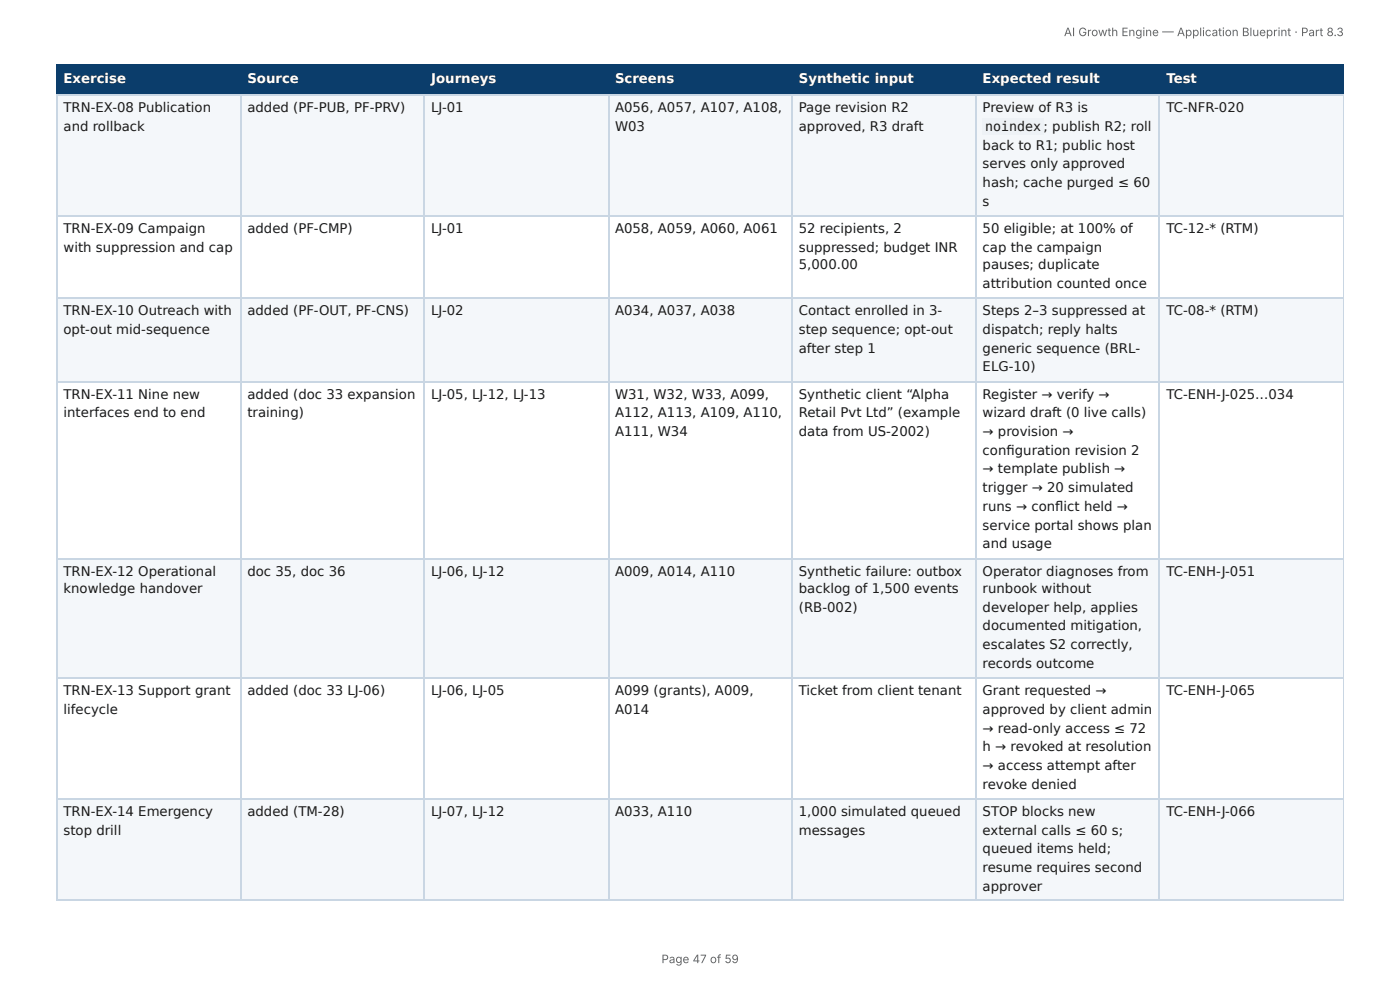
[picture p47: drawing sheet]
<svg xmlns="http://www.w3.org/2000/svg" width="297mm" height="210mm" viewBox="0 0 297 210" stroke-linecap="round" stroke-linejoin="round" font-family="sans-serif">
<defs><g id="words">
<g font-size="2.8" fill="#fff">
<text x="13.5" y="17.7">Exercise</text>
<text x="52.5" y="17.7">Source</text>
<text x="91.6" y="17.7">Journeys</text>
<text x="130.6" y="17.7">Screens</text>
<text x="169.7" y="17.7">Synthetic input</text>
<text x="208.7" y="17.7">Expected result</text>
<text x="247.7" y="17.7">Test</text>
</g>
<g font-size="2.8" fill="#1a1a1a">
<text x="13.5" y="23.8">TRN-EX-08 Publication</text>
<text x="52.5" y="23.8">added (PF-PUB, PF-PRV)</text>
<text x="91.6" y="23.8">LJ-01</text>
<text x="130.6" y="23.8">A056, A057, A107, A108,</text>
<text x="169.7" y="23.8">Page revision R2</text>
<text x="208.7" y="23.8">Preview of R3 is</text>
<text x="247.7" y="23.8">TC-NFR-020</text>
<text x="13.5" y="27.8">and rollback</text>
<text x="130.6" y="27.8">W03</text>
<text x="169.7" y="27.8">approved, R3 draft</text>
<text x="209.2" y="27.8">noindex ; publish R2; roll</text>
<text x="208.7" y="31.8">back to R1; public host</text>
<text x="208.7" y="35.7">serves only approved</text>
<text x="208.7" y="39.7">hash; cache purged ≤ 60</text>
<text x="208.7" y="43.7">s</text>
<text x="13.5" y="49.5">TRN-EX-09 Campaign</text>
<text x="13.5" y="53.4">with suppression and cap</text>
<text x="52.5" y="49.5">added (PF-CMP)</text>
<text x="91.6" y="49.5">LJ-01</text>
<text x="130.6" y="49.5">A058, A059, A060, A061</text>
<text x="169.7" y="49.5">52 recipients, 2</text>
<text x="169.7" y="53.4">suppressed; budget INR</text>
<text x="208.7" y="49.5">50 eligible; at 100% of</text>
<text x="208.7" y="53.4">cap the campaign</text>
<text x="247.7" y="49.5">TC-12-* (RTM)</text>
<text x="169.7" y="57.2">5,000.00</text>
<text x="208.7" y="57.2">pauses; duplicate</text>
<text x="208.7" y="61.1">attribution counted once</text>
<text x="13.5" y="66.9">TRN-EX-10 Outreach with</text>
<text x="13.5" y="70.9">opt-out mid-sequence</text>
<text x="52.5" y="66.9">added (PF-OUT, PF-CNS)</text>
<text x="91.6" y="66.9">LJ-02</text>
<text x="130.6" y="66.9">A034, A037, A038</text>
<text x="169.7" y="66.9">Contact enrolled in 3-</text>
<text x="169.7" y="70.9">step sequence; opt-out</text>
<text x="208.7" y="66.9">Steps 2–3 suppressed at</text>
<text x="208.7" y="70.9">dispatch; reply halts</text>
<text x="247.7" y="66.9">TC-08-* (RTM)</text>
<text x="169.7" y="74.9">after step 1</text>
<text x="208.7" y="74.9">generic sequence (BRL-</text>
<text x="208.7" y="78.8">ELG-10)</text>
<text x="13.5" y="84.7">TRN-EX-11 Nine new</text>
<text x="13.5" y="88.6">interfaces end to end</text>
<text x="52.5" y="84.7">added (doc 33 expansion</text>
<text x="52.5" y="88.6">training)</text>
<text x="91.6" y="84.7">LJ-05, LJ-12, LJ-13</text>
<text x="130.6" y="84.7">W31, W32, W33, A099,</text>
<text x="130.6" y="88.6">A112, A113, A109, A110,</text>
<text x="169.7" y="84.7">Synthetic client “Alpha</text>
<text x="169.7" y="88.6">Retail Pvt Ltd” (example</text>
<text x="208.7" y="84.7">Register → verify →</text>
<text x="208.7" y="88.6">wizard draft (0 live calls)</text>
<text x="247.7" y="84.7">TC-ENH-J-025…034</text>
<text x="130.6" y="92.6">A111, W34</text>
<text x="169.7" y="92.6">data from US-2002)</text>
<text x="208.7" y="92.6">→ provision →</text>
<text x="208.7" y="96.6">confi guration revision 2</text>
<text x="208.7" y="100.5">→ template publish →</text>
<text x="208.7" y="104.5">trigger → 20 simulated</text>
<text x="208.7" y="108.5">runs → confl ict held →</text>
<text x="208.7" y="112.4">service portal shows plan</text>
<text x="208.7" y="116.4">and usage</text>
<text x="13.5" y="122.2">TRN-EX-12 Operational</text>
<text x="13.5" y="125.9">knowledge handover</text>
<text x="52.5" y="122.2">doc 35, doc 36</text>
<text x="91.6" y="122.2">LJ-06, LJ-12</text>
<text x="130.6" y="122.2">A009, A014, A110</text>
<text x="169.7" y="122.2">Synthetic failure: outbox</text>
<text x="169.7" y="125.9">backlog of 1,500 events</text>
<text x="208.7" y="122.2">Operator diagnoses from</text>
<text x="208.7" y="125.9">runbook without</text>
<text x="247.7" y="122.2">TC-ENH-J-051</text>
<text x="169.7" y="129.9">(RB-002)</text>
<text x="208.7" y="129.9">developer help, applies</text>
<text x="208.7" y="133.9">documented mitigation,</text>
<text x="208.7" y="137.8">escalates S2 correctly,</text>
<text x="208.7" y="141.8">records outcome</text>
<text x="13.5" y="147.6">TRN-EX-13 Support grant</text>
<text x="52.5" y="147.6">added (doc 33 LJ-06)</text>
<text x="91.6" y="147.6">LJ-06, LJ-05</text>
<text x="130.6" y="147.6">A099 (grants), A009,</text>
<text x="169.7" y="147.6">Ticket from client tenant</text>
<text x="208.7" y="147.6">Grant requested →</text>
<text x="247.7" y="147.6">TC-ENH-J-065</text>
<text x="13.5" y="151.6">lifecycle</text>
<text x="130.6" y="151.6">A014</text>
<text x="208.7" y="151.6">approved by client admin</text>
<text x="208.7" y="155.6">→ read-only access ≤ 72</text>
<text x="208.7" y="159.5">h → revoked at resolution</text>
<text x="208.7" y="163.5">→ access attempt after</text>
<text x="208.7" y="167.5">revoke denied</text>
<text x="13.5" y="173.3">TRN-EX-14 Emergency</text>
<text x="52.5" y="173.3">added (TM-28)</text>
<text x="91.6" y="173.3">LJ-07, LJ-12</text>
<text x="130.6" y="173.3">A033, A110</text>
<text x="169.7" y="173.3">1,000 simulated queued</text>
<text x="208.7" y="173.3">STOP blocks new</text>
<text x="247.7" y="173.3">TC-ENH-J-066</text>
<text x="13.5" y="177.3">stop drill</text>
<text x="169.7" y="177.3">messages</text>
<text x="208.7" y="177.3">external calls ≤ 60 s;</text>
<text x="208.7" y="181.2">queued items held;</text>
<text x="208.7" y="185.2">resume requires second</text>
<text x="208.7" y="189.2">approver</text>
</g>
<g font-size="2.5" fill="#666">
<text x="226" y="7.7">AI Growth Engine — Application Blueprint · Part 8.3</text>
<text x="140.5" y="204.5">Page 47 of 59</text>
</g>
</g></defs>
<g fill="#0b3d6b">
<path d="M12.2 14h38.9v6.1h-38.9z"/>
<path d="M51.1 14h39.1v6.1h-39.1z"/>
<path d="M90.2 14h38.9v6.1h-38.9z"/>
<path d="M129.1 14h39.2v6.1h-39.2z"/>
<path d="M168.3 14h38.9v6.1h-38.9z"/>
<path d="M207.2 14h39.1v6.1h-39.1z"/>
<path d="M246.3 14h39.1v6.1h-39.1z"/>
</g>
<g fill="#f4f7fa">
<path d="M12.2 20.1h38.9v25.7h-38.9z"/>
<path d="M51.1 20.1h39.1v25.7h-39.1z"/>
<path d="M90.2 20.1h38.9v25.7h-38.9z"/>
<path d="M129.1 20.1h39.2v25.7h-39.2z"/>
<path d="M168.3 20.1h38.9v25.7h-38.9z"/>
<path d="M207.2 20.1h39.1v25.7h-39.1z"/>
<path d="M246.3 20.1h39.1v25.7h-39.1z"/>
<path d="M12.2 63.5h38.9v17.7h-38.9z"/>
<path d="M51.1 63.5h39.1v17.7h-39.1z"/>
<path d="M90.2 63.5h38.9v17.7h-38.9z"/>
<path d="M129.1 63.5h39.2v17.7h-39.2z"/>
<path d="M168.3 63.5h38.9v17.7h-38.9z"/>
<path d="M207.2 63.5h39.1v17.7h-39.1z"/>
<path d="M246.3 63.5h39.1v17.7h-39.1z"/>
<path d="M12.2 118.5h38.9v25.7h-38.9z"/>
<path d="M51.1 118.5h39.1v25.7h-39.1z"/>
<path d="M90.2 118.5h38.9v25.7h-38.9z"/>
<path d="M129.1 118.5h39.2v25.7h-39.2z"/>
<path d="M168.3 118.5h38.9v25.7h-38.9z"/>
<path d="M207.2 118.5h39.1v25.7h-39.1z"/>
<path d="M246.3 118.5h39.1v25.7h-39.1z"/>
<path d="M12.2 169.6h38.9v21.7h-38.9z"/>
<path d="M51.1 169.6h39.1v21.7h-39.1z"/>
<path d="M90.2 169.6h38.9v21.7h-38.9z"/>
<path d="M129.1 169.6h39.2v21.7h-39.2z"/>
<path d="M168.3 169.6h38.9v21.7h-38.9z"/>
<path d="M207.2 169.6h39.1v21.7h-39.1z"/>
<path d="M246.3 169.6h39.1v21.7h-39.1z"/>
</g>
<path d="M11.9 13.9h273.5M12 13.8v6.6M51.2 13.8v6.6M90.1 13.8v6.6M129.2 13.8v6.6M168.1 13.8v6.6M207.3 13.8v6.6M246.2 13.8v6.6M11.9 20.2h273.5" fill="none" stroke="#0b3d6b" stroke-width=".26"/>
<path d="M285.3 13.8v6.6" fill="none" stroke="#0b3d6b" stroke-width=".21"/>
<g fill="none" stroke="#c9d6e3" stroke-width=".26">
<path d="M11.9 20.2h273.5M12 20.4v170.9M51.2 20.4v170.9M90.1 20.4v170.9M129.2 20.4v170.9M168.1 20.4v170.9M207.3 20.4v170.9M246.2 20.4v170.9M11.9 45.9h273.5M11.9 63.4h273.5M11.9 81.1h273.5M11.9 118.7h273.5"/>
<path d="M11.9 144.1h273.5M11.9 169.7h273.5M11.9 191.2h273.5"/>
</g>
<path d="M285.3 20.4v170.9" fill="none" stroke="#c9d6e3" stroke-width=".21"/>
<path d="M208.8 25.1h12.9v3.5h-12.9z" fill="#eef2f6"/>
<use href="#words"/>
</svg>
